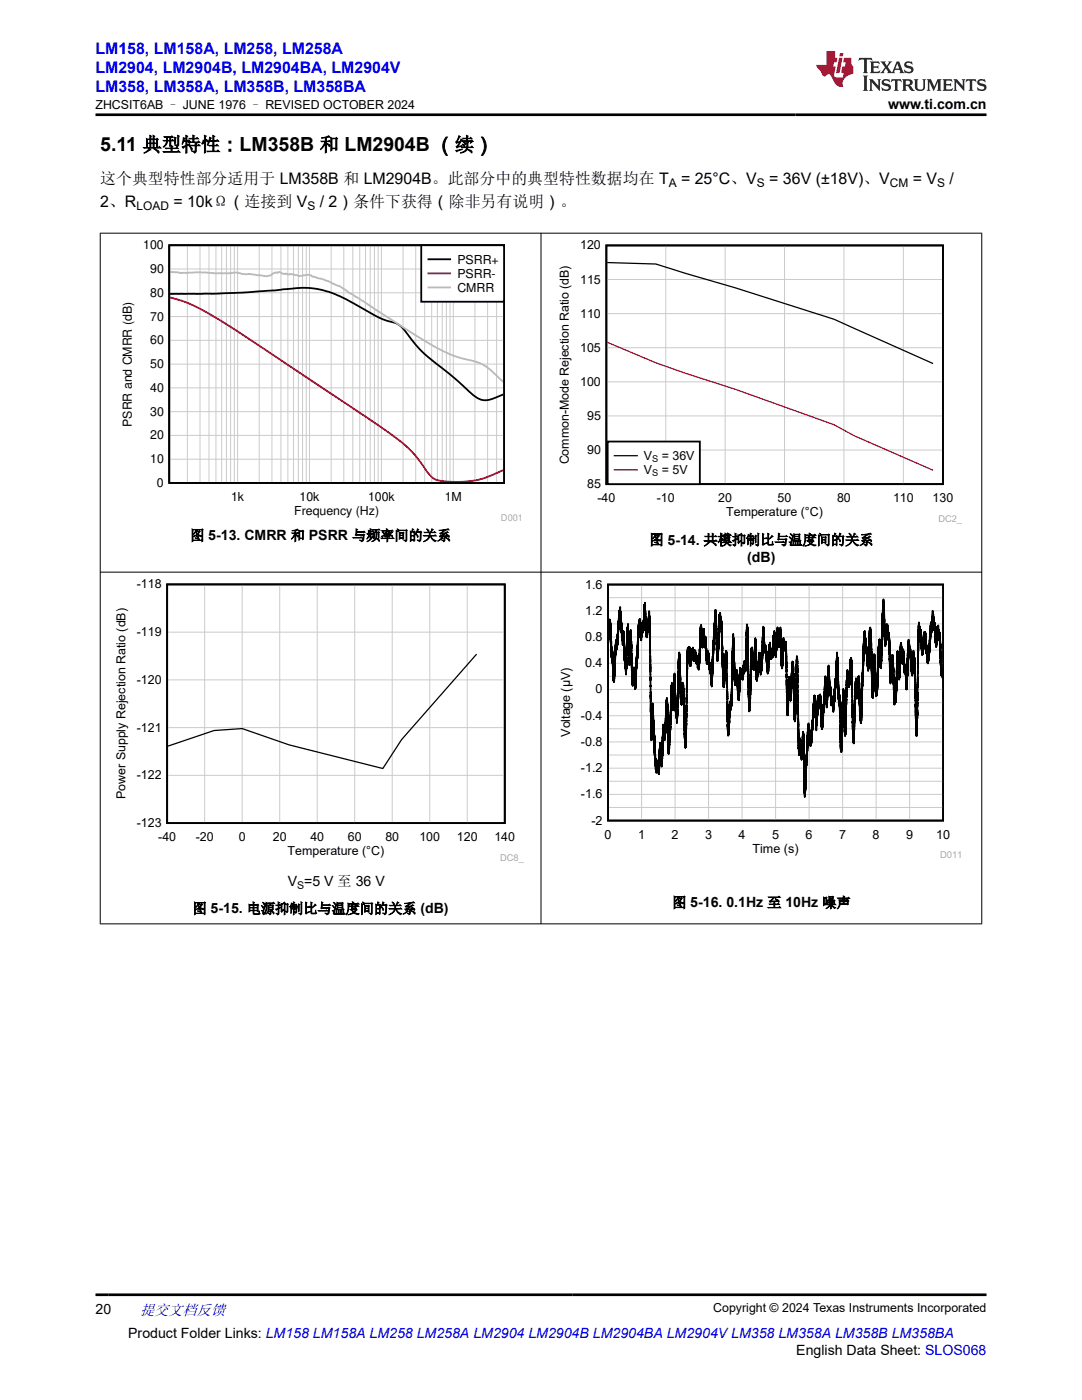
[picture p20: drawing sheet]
<svg xmlns="http://www.w3.org/2000/svg" width="216mm" height="279mm" viewBox="0 0 216 279" stroke-linecap="round" stroke-linejoin="round" font-family="sans-serif">
<defs><g id="words">
<text font-size="3.9" x="20" y="30.2">5.11 典型特性：LM358B 和 LM2904B （续）</text>
<g font-size="3.2" fill="#00f">
<text x="19" y="10.7">LM158, LM158A, LM258, LM258A</text>
<text x="19" y="14.5">LM2904, LM2904B, LM2904BA, LM2904V</text>
<text x="19" y="18.3">LM358, LM358A, LM358B, LM358BA</text>
</g>
<g font-size="3.2">
<text x="20" y="36.7">这个典型特性部分适用于 LM358B 和 LM2904B。此部分中的典型特性数据均在 T</text>
<text x="20" y="41.2">2、R</text>
<text x="34.6" y="41.2">= 10kΩ（连接到 V</text>
<text x="63.8" y="41.2">/ 2）条件下获得（除非另有说明）。</text>
<text x="135.9" y="36.7">= 25°C、V</text>
<text x="153.5" y="36.7">= 36V (±18V)、V</text>
<text x="182.2" y="36.7">= V</text>
<text x="189.5" y="36.7">/</text>
</g>
<text font-size="3" fill="#00f" x="27.9" y="262.4">提交文档反馈</text>
<g font-size="2.8">
<text x="177.2" y="21.7">www.ti.com.cn</text>
<text x="37.9" y="107.8">图 5-13. CMRR 和 PSRR 与频率间的关系</text>
<text x="129.6" y="108.7">图 5-14. 共模抑制比与温度间的关系</text>
<text x="149.1" y="112.1">(dB)</text>
<text x="57.4" y="176.8">V =5 V 至 36 V</text>
<text x="38.4" y="182.3">图 5-15. 电源抑制比与温度间的关系 (dB)</text>
<text x="134.1" y="181.1">图 5-16. 0.1Hz 至 10Hz 噪声</text>
<text x="19" y="262.1">20</text>
<text x="25.6" y="266.9">Product Folder Links: LM158 LM158A LM258 LM258A LM2904 LM2904B LM2904BA LM2904V LM358 LM358A LM358B LM358BA</text>
<text x="158.9" y="270.3">English Data Sheet: SLOS068</text>
</g>
<g font-size="2.5">
<text x="19.1" y="21.8">ZHCSIT6AB – JUNE 1976 – REVISED OCTOBER 2024</text>
<text x="28.6" y="49.8">100</text>
<text x="91.3" y="52.6">PSRR+</text>
<text x="115.8" y="49.8">120</text>
<text x="30" y="59.2">80</text>
<text x="30" y="54.5">90</text>
<text x="91.3" y="55.4">PSRR-</text>
<text x="91.3" y="58.2">CMRR</text>
<text x="115.8" y="56.6">115</text>
<text x="30" y="64">70</text>
<text x="115.8" y="63.4">110</text>
<text x="30" y="68.7">60</text>
<text x="115.8" y="70.2">105</text>
<text x="30" y="73.5">50</text>
<text x="115.8" y="77">100</text>
<text x="30" y="83">30</text>
<text x="30" y="78.2">40</text>
<text x="117.1" y="83.8">95</text>
<text x="26.3" y="85.2" transform="rotate(-90 26.3 85.2)">PSRR and CMRR (dB)</text>
<text x="30" y="87.7">20</text>
<text x="30" y="92.5">10</text>
<text x="113.5" y="92.7" transform="rotate(-90 113.5 92.7)">Common-Mode Rejection Ratio (dB)</text>
<text x="117.1" y="90.6">90</text>
<text x="128.5" y="91.8">V</text>
<text x="128.5" y="94.6">V</text>
<text x="132.1" y="91.8">= 36V</text>
<text x="132.1" y="94.6">= 5V</text>
<text x="31.3" y="97.2">0</text>
<text x="46.1" y="100">1k</text>
<text x="59.8" y="100">10k</text>
<text x="73.4" y="100">100k</text>
<text x="88.8" y="100">1M</text>
<text x="117.1" y="97.4">85</text>
<text x="119.2" y="100.3">-40</text>
<text x="131.1" y="100.3">-10</text>
<text x="143.3" y="100.3">20</text>
<text x="155.2" y="100.3">50</text>
<text x="167" y="100.3">80</text>
<text x="178.2" y="100.3">110</text>
<text x="186.1" y="100.3">130</text>
<text x="58.7" y="102.8">Frequency (Hz)</text>
<text x="144.9" y="103.1">Temperature (°C)</text>
<text x="27.3" y="117.4">-118</text>
<text x="116.8" y="117.5">1.6</text>
<text x="116.8" y="122.7">1.2</text>
<text x="27.3" y="127">-119</text>
<text x="116.8" y="127.9">0.8</text>
<text x="27.3" y="136.5">-120</text>
<text x="116.8" y="133.2">0.4</text>
<text x="115.9" y="143.6">-0.4</text>
<text x="118.9" y="138.4">0</text>
<text x="27.3" y="146">-121</text>
<text x="113.8" y="147" transform="rotate(-90 113.8 147)">Voltage (µV)</text>
<text x="115.9" y="148.9">-0.8</text>
<text x="27.3" y="155.5">-122</text>
<text x="115.9" y="154.1">-1.2</text>
<text x="25" y="159.4" transform="rotate(-90 25 159.4)">Power Supply Rejection Ratio (dB)</text>
<text x="115.9" y="159.3">-1.6</text>
<text x="27.3" y="165.1">-123</text>
<text x="31.6" y="167.9">-40</text>
<text x="39.1" y="167.9">-20</text>
<text x="47.6" y="167.9">0</text>
<text x="54.4" y="167.9">20</text>
<text x="61.9" y="167.9">40</text>
<text x="69.4" y="167.9">60</text>
<text x="76.9" y="167.9">80</text>
<text x="83.7" y="167.9">100</text>
<text x="91.2" y="167.9">120</text>
<text x="98.7" y="167.9">140</text>
<text x="118" y="164.6">-2</text>
<text x="120.6" y="167.4">0</text>
<text x="127.3" y="167.4">1</text>
<text x="134" y="167.4">2</text>
<text x="140.7" y="167.4">3</text>
<text x="147.4" y="167.4">4</text>
<text x="154.1" y="167.4">5</text>
<text x="160.8" y="167.4">6</text>
<text x="167.4" y="167.4">7</text>
<text x="174.1" y="167.4">8</text>
<text x="180.8" y="167.4">9</text>
<text x="186.8" y="167.4">10</text>
<text x="57.4" y="170.7">Temperature (°C)</text>
<text x="150.1" y="170.2">Time (s)</text>
<text x="142.3" y="261.8">Copyright © 2024 Texas Instruments Incorporated</text>
</g>
<g font-size="2.4">
<text x="27.2" y="41.9">LOAD</text>
<text x="61.3" y="41.9">S</text>
<text x="133.4" y="37.3">A</text>
<text x="151" y="37.3">S</text>
<text x="177.6" y="37.3">CM</text>
<text x="187" y="37.3">S</text>
</g>
<text font-size="2.1" x="59.3" y="177.4">S</text>
<g font-size="1.9">
<text x="130.1" y="92.2">S</text>
<text x="130.1" y="95.1">S</text>
</g>
<g font-size="1.9" fill="#a8a8a8">
<text x="187.2" y="104.2">DC2_</text>
<text x="99.8" y="171.8">DC8_</text>
<text x="187.6" y="171.2">D011</text>
</g>
<text font-size="1.8" fill="#a8a8a8" x="100" y="103.9">D001</text>
</g></defs>
<path d="M33.8 48.9h66.8v47.5h-66.8zM33.9 58.6h8.4l6-.2 12.1-1 2.9 .3 2.3 .5 3.4 1.5 6.6 3.7 1.5 .6 1.7 .4 1 .6 .9 .9 2.3 3 1.6 1.6 5.4 4.4 4.1 3.7 1.2 .9 1.1 .4 1-.1 3-1.1" fill="none" stroke="#000" stroke-width=".36"/>
<g fill="none" stroke="#cbcbcb" stroke-width=".2">
<path d="M33.8 58.4h66.8M33.8 53.7h66.8M37.4 48.9v47.5M39.9 48.9v47.5M41.7 48.9v47.5M43.1 48.9v47.5M44.2 48.9v47.5M45.2 48.9v47.5M46 48.9v47.5M46.8 48.9v47.5M47.4 48.9v47.5M51.7 48.9v47.5"/>
<path d="M54.3 48.9v47.5M56.1 48.9v47.5M57.4 48.9v47.5M58.6 48.9v47.5M59.5 48.9v47.5M60.4 48.9v47.5M61.1 48.9v47.5M61.8 48.9v47.5M66.1 48.9v47.5M68.6 48.9v47.5M70.4 48.9v47.5M71.8 48.9v47.5"/>
<path d="M72.9 48.9v47.5M73.9 48.9v47.5M74.7 48.9v47.5M75.5 48.9v47.5M76.1 48.9v47.5M80.4 48.9v47.5M82.9 48.9v47.5M84.7 48.9v47.5M86.1 48.9v47.5M87.3 48.9v47.5M88.2 48.9v47.5M89.1 48.9v47.5"/>
<path d="M89.8 48.9v47.5M90.5 48.9v47.5M94.8 48.9v47.5M97.3 48.9v47.5M99.1 48.9v47.5M100.5 48.9v47.5M33.8 77.4h66.8M33.8 72.7h66.8M33.8 67.9h66.8M33.8 63.2h66.8M33.8 91.6h66.8M33.8 86.9h66.8"/>
<path d="M33.8 82.2h66.8"/>
</g>
<path d="M33.9 59.4l2.4 .6 1.7 .7 2.5 1.2 3.9 2.3 30.9 20.5 4.1 3 2 1.7 1.8 1.9 2.1 3a5 5 0 0 0 4.5 1.8h2.8l2.7-.3 2-.6 3.1-1.4" fill="none" stroke="#f00" stroke-width=".36"/>
<path d="M33.9 54.3l2.3 .2 3.8-.2 4.6 .3 2.5-.2 1.8 .4 1.1-.1 2.3 .3a2.64 2.64 0 0 0 2.4-.5l.3-.1 .3 .1a.75 .75 0 0 1 1.1 .1h.7l.4 .2 .5-.1 1.7 .4 .9-.2a1.88 1.88 0 0 1 1.7 .3l3.2 .9 2.3 1 1.8 1.3 2.9 1.7 9.5 6.2 5.5 3.3 3.2 1.5 4.3 1.1 1.4 .6 1.5 1 2.5 2.4" fill="none" stroke="#b8b8b8" stroke-width=".36"/>
<path d="M84.1 48.9h16.5v11.3h-16.5z" fill-rule="evenodd" fill="#fff"/>
<path d="M84.1 48.9h16.5v11.3h-16.5zM85.5 51.7h4.3M121 49h67.2v47.6h-67.2z" fill="none" stroke="#000" stroke-width=".36"/>
<path d="M85.5 54.6h4.3" fill="none" stroke="#f00" stroke-width=".36"/>
<path d="M85.5 57.4h4.3" fill="none" stroke="#b8b8b8" stroke-width=".36"/>
<path d="M121 55.8h67.2M132.8 49v47.6M144.7 49v47.6M156.5 49v47.6M168.4 49v47.6M180.3 49v47.6M121 76.2h67.2M121 69.4h67.2M121 62.6h67.2M121 89.8h67.2M121 83h67.2" fill="none" stroke="#cbcbcb" stroke-width=".2"/>
<path d="M121.2 52.4l9.7 .3 15.8 4.7 19.7 6.3 19.8 8.9" fill="none" stroke="#000" stroke-width=".25"/>
<path d="M121.2 68.3l9.7 4.1 5.9 2.1 9.9 3.2 19.7 7.1 4 2.1 15.8 6.9" fill="none" stroke="#f00" stroke-width=".25"/>
<path d="M121.3 88.1h18.3v8.5h-18.3z" fill-rule="evenodd" fill="#fff"/>
<path d="M121.3 88.1h18.3v8.5h-18.3zM33.4 116.6h67.3v47.7h-67.3zM121.3 116.7h66.9v47.1h-66.9zM121.5 126.8v-.4v.6l.1-3.4 .2 2.1v-1.4v2.9v-1.6l.1 4.2 .1-1.8v3.2l.1-1.2v1.3v-1.4v1.4v-1.7l.4 6.5 .4-7.9v1.1v-1.3v1.6v-1.9l.2 1.9v-1.7v1.7l.4-6.9 .1 2.1v-3v1.6l.1-2.3 .2 4.1v-1.4l.3 3.9v-1.4v2.4v-2.2l.1 1.7 .1-2.2v1.6v-1.5l.2 5.8 .1-1.2 .2 3.9 .4-10 .3 7.9v-1v1.2l.3-6.9 .3 10.7v-1.1l.1 1.4v-1.6v1.5l.2-3v1.4v-1.5v1.7v-2.1l.2 4.3 .5-7.3v1.3v-2.5v2.1l.3-6.9v1.2l.1-1.6v1.3v-1.6l.3 4.3 .2-3.6 .1 2.1 .1-1.6v1.1v-1v1.2l.1-1.1v1l.3-5.6 .2 5.9v-.8l.2 1.8 .1-3.1 .1 2v-1.8l.1 1.4 .1-3.7 .1 1.9v-1l.4 24.8 .2-7.3 .1 4v-2.8v3.4v-2.2v2.4l.1-.8v1v-1.6v2v-2v2.7v-2.6l.4 9.7 .1-1.4 .1 2 .1-2.5v1.6l.1-1.2v1.4v-1.4l.2 1.7v-1.4l.1 2.1 .2-6.3 .3 4.8 .1-1.6v1.4l.2-8.2v1.4l.1-1.3 .2 3 .1-1.6v1.2l.4-8 .4 11 .5-13.5v1.1l.1-1.6 .2 5.5 .3-7.4 .2 7.1v-.4v.7v-.9l.1 2.2v-1.2l.1 1.4v-1.1v1.2v-1.3l.1 2.2 .4-14.1 .4 9.8v-1.4l.1 2v-2.1v2.1l.2-4.3 .1 1.8v-1.4l.5 12.5 .4-19.9 .2 1.7 .1-1.9 .2 3.8 .2-1.5v1.5l.1-2.4v1v-2l.1 2v-1.8v1.4l.1-1.6v1.3l.1-1.6 .1 2.7v-1.3v.9v-1v1.4l.2-2.1 .1 1.2v-1.2l.1 2.3 .1-1.4v1.5v-1v1.2l.1-1.3v1.1v-1.1v1.1l.1-1v1v-.9v.8v-1.3l.1 1.7v-1.4v2.2l.1-2.1 .1 2.5 .5-9 .3 4.5 .2-3.7 .3 3.7 .1-2.1v1.8v-1.7v2.3v-1.5l.2 4.4v-1.6l.2 1.7 .1-2.6v1.6v-1.2l.2 2.9v-1l.1 1.6 .1-1.5v1.4v-1.1l.1 1.7v-1.3v1.3v-1.2l.2 3.9 .8-15.3 .4 10.2 .4-9v.7v-1.2l.1 1.8v-1.9l.1 2.1v-1.2l.2 2.3v-.8l.4 12.5 .5-7.3v1.2l.1-.6 .3 16.3 .1-1.9v1.3l.2-5.8v1.3l.1-1.8 .1 1.8v-1.6l.1 1.2v-1.8l.1 1.2 .3-14.1 .3 10.1v-1.5l.1 1.5v-1.8v1.6l.2-2.8v1.2v-1.1l.1 1.1v-1v1.7v-1.8l.1 1.8v-1.2l.1 4.4v-1.4l.2 2.4 .3-6.5 .1 2.2 .1-1.9 .2 1.4v-.9v1.4l.1-1.1v1.1v-1.2v1.3l.3-3.4v1.5v-1.4l.1 1.1v-1.5v1.6v-1.2v1.1v-.9l.1 1.5 .4-9.4 .4 17.4 .1-2.1v.9l.4-11.5v1.4l.1-1.5v2.6l.1-1.2 .1 3 .1-1.5v1.7l.3-6.4 .3 8.5 .3-2.8v1.1v-1.5v1.3l.2-3.8 .3 4.4 .2-2.2v1.3l.3-8.6 .2 4.6v-1.1l.1 1.7v-1.1v1v-1.2v1.2l.1-1.2v1.1l.1-1.3v1.6v-1.2l.2 3v-2.2l.2 4.5v-1.5l.1 1.1 .3-5.9v1.4v-.8l.2 2.7v-1.7l.1 1.7 .1-1.9v1.5l.1-1.4v1.5l.1-1.4v.9l.3-4.6 .3 5.1 .3-6 .3 4 .1-2v1.8l.2-3.2v1.3v-1.9l.3 8.2 .3-6.1 .1 1.6v-.9l.1 1.5v-1.3v1.6v-1.2l.1 1 .1-1.6 .1 1.1v-1v.8v-.7l.3 14.5 .3-7.4v1.3v-1.5l.4 4.7 .3-7.8 .1 1.5v-1.2l.4 11.7 .4-13v1v-.9l.4 19.6 .2-3.3 .3 3.9v-1.1v1.4l.3-5.6 .4 13 .6-13.7v1.2l.1-2.1v1.6l.1-1.3v2.2l.1-1.8v2.1v-1.5l.1 2 .1-1.2v2.4v-1.9l.1 1.8 .3-4.5v1.1v-1.1v.9v-1.5l.1 1.4v-1.9v1.3v-1.8v1.4l.3-5.3 .2 1.8v-.7l.1 3.8v-1.5l.1 3.6 .3-6.5v1l.1-1.3v1.3v-1.5v2.2l.1-1.3 .1 1.5 .2-2.6 .3 6.8 .1-.9v.9v-.8v.6l.3-5v1l.3-6.3 .3 6.3 .3-8.4 .2 4.9v-1.4l.2 1.9v-1.1l.3 3.7 .1-1.8 .1 1.7v-1.3l.1 2.6v-1.7v1.4l.1-2v1.6l.5-7.7v1l.1-4.4 .4 10v-1.9v1.5v-1.4l.1 1.4v-1.1l.3 10.8v-1.2v1.7l.1-1.6v1.7l.4-12.6 .3 9.3 .1-1.4v1.2v-1.2v1l.4-12.7v1.3v-1.1v1.3v-1.1v1.5l.1-1.5 .2 3 .2-4.3v1.2l.1-2.4v1l.1-1.2 .4 15.7v-1l.1 2.3 .4-12.4 .1 3v-3.7l.1 3.8 .1-2.8v3.1v-2.1l.1 2v-2.9v2.7l.1-3.3v2.5l.1-3.4 .5 9.4 .7-18.2 .1 1.6v-1.7l.1 3.1v-1.6l.1 2.6v-2v2.4l.1-1.5 .1 1.7v-1.2l.2 4.4 .4-8.7 .5 14.1 .3-8.8v1.6l.1-1.4 .1 1.9v-1.5l.1 6.6v-.6v1v-1.1l.2 1.9 .2-2.9v1l.4-9.4 .3 5.8 .5-13.8 .3 9.4 .3-4.2v2v-2.2v1.2l.1-1.2 .1 1.4v-1v2l.1-1.5 .1 2.3v-1.6l.1 1.6v-1.3l.3 9.9 .2-3.9v1.6l.1-2.9 .1 1.8v-2.3l.1 1.8v-1.3l.3 9.4v-1.5v1.1v-1.3v1.6v-1.5l.1 1.4 .1-1.7v1.4v-1.6l.1 1.2 .3-9.4v.9v-1.2l.3 5.7 .4-7.4 .3 4.1 .1-2.8 .1 1.8v-1.1l.2 4.1 .1-1.7 .1 1.5v-1.1l.2 4.5 .4-9.9v1.3v-1.1l.3 2.9v-.9v1.2v-1.6l.3 5 .1-1.6v2l.3-5 .2 3v-1.7l.1 3.2v-1l.3 13.5 .5-22.7 .2 3.7 .1-2.2 .1 1.5v-1.2l.2 4.7 .2-2.3v1.8l.1-2.7 .1 1v-2.1v1.4v-1.7l.1 1.7v-1.4v.3v-.4v.8v-.9v1.5l.1-1.5 .1 2.1v-1.4l.2 3.4v-1.6v1.6v-1l.1 2.1v-1.5l.2 2.5 .3-3.8v1.1l.2-5.3 .1 1.4v-1.7l.1 2.2v-2v1.6l.1-1.3v.9l.1-3.6v1.7l.1-1.4v1.7v-1.5l.1 2.5v-1.2v1.4v-.9l.1 1.6 .1-1.5v1.2l.1-.8v1.4v-.9l.2 3.9 .2-2.6v1.2v-2.4v1.7l.1-2 .1 1.9v-1.6v1.2v-1.7v2.3v-1.5l.1 2 .1-1.6 .1 1.9v-1.7l.2 6.6v-1l.1 2.4v-.9l.1 1.4 .1-1.3v1.9" fill="none" stroke="#000" stroke-width=".36"/>
<path d="M122.6 90.9h4.6M95.1 130.5l-15 17.1-3.7 5.8-18.7-4.7-9.4-3.3-5.6 .4-9.2 3.1" fill="none" stroke="#000" stroke-width=".25"/>
<path d="M122.6 93.8h4.6" fill="none" stroke="#f00" stroke-width=".25"/>
<g fill="none" stroke="#cbcbcb" stroke-width=".2">
<path d="M40.8 116.6v47.7M48.3 116.6v47.7M55.8 116.6v47.7M63.3 116.6v47.7M70.8 116.6v47.7M78.3 116.6v47.7M85.8 116.6v47.7M93.2 116.6v47.7M121.3 119.3h66.9M128 116.7v47.1M134.7 116.7v47.1M141.4 116.7v47.1"/>
<path d="M148.1 116.7v47.1M154.8 116.7v47.1M161.4 116.7v47.1M168.1 116.7v47.1M174.8 116.7v47.1M181.5 116.7v47.1M33.4 135.7h67.3M33.4 126.2h67.3M121.3 137.6h66.9M121.3 135h66.9M121.3 132.4h66.9M121.3 129.7h66.9"/>
<path d="M121.3 127.1h66.9M121.3 124.5h66.9M121.3 121.9h66.9M33.4 154.7h67.3M33.4 145.2h67.3M121.3 158.5h66.9M121.3 155.9h66.9M121.3 153.3h66.9M121.3 150.7h66.9M121.3 148.1h66.9M121.3 145.5h66.9M121.3 142.8h66.9"/>
<path d="M121.3 140.2h66.9M121.3 161.1h66.9"/>
</g>
<path d="M19.9 46.5h176.1M20 46.5v137.9M107.9 46.5v137.9M195.9 46.5v137.9M19.9 114.2h176.1M19.9 184.4h176.1" fill="none" stroke="#000" stroke-width=".2"/>
<path d="M171.5 11.6l-.2 .5 .5-.2h.6v.1v2.2l-.2 .4h1l-.2-.4v-2.2v-.1h.5l.6 .2-.2-.5zM173.6 12.3l.2 .4v1.5l-.2 .4h1.9l.1-.6a1.08 1.08 0 0 1-1.3 .2v-.7h.6l.4 .2v-.7l-.4 .2h-.6v-.5l.2-.2a1 1 0 0 1 1 .3l-.1-.5zM175.7 12.3l.9 1.1-1 1.2h.9l-.2-.2 .5-.8 .4 .8-.2 .2h1.6l-.2-.2 .2-.5h.9l.1 .5-.1 .2h.9l-.2-.3-.8-2h-.5l-.9 2.2-.9-1.1 .9-1.1h-.8l.2 .2-.4 .6-.4-.6 .2-.2zM179 12.7l.4 1h-.7zM180.7 12.4a.65 .65 0 0 0-.2 .7 .65 .65 0 0 0 .6 .5l.6 .1 .1 .3a.79 .79 0 0 1-.7 .4 .79 .79 0 0 1-.7-.5l.1 .7 .2-.1a.93 .93 0 0 0 1.1 .1 .93 .93 0 0 0 .4-1 1.46 1.46 0 0 0-1.2-.6l-.1-.3a1.09 1.09 0 0 1 1.2 .2l-.2-.6-.1 .1-.5-.2zM172.2 15.1l.2 .4v2.2l-.2 .4h1l-.2-.4v-2.2l.2-.4zM173.4 15.8l.2 .4v1.5l-.2 .4h.8l-.3-.4 .1-1.3 1.6 1.8v-2l.2-.4h-.7l.1 .2 .1 1.1-1.2-1.3zM176.2 15.9a.65 .65 0 0 0-.2 .8 .65 .65 0 0 0 .6 .4l.6 .2 .1 .2a.79 .79 0 0 1-.7 .4 .79 .79 0 0 1-.7-.5l.1 .7 .2-.1a.93 .93 0 0 0 1.1 .1 .93 .93 0 0 0 .4-.9 1.46 1.46 0 0 0-1.2-.6l-.1-.4a1.09 1.09 0 0 1 1.2 .2l-.1-.6-.2 .1-.5-.1zM177.9 15.8l-.1 .6a.63 .63 0 0 1 .8-.3v1.6l-.3 .4h1l-.2-.4v-1.6a.66 .66 0 0 1 .8 .3l-.1-.6zM180 15.8l.2 .4v1.5l-.2 .4h1l-.2-.2-.1-.7h.5l.1 .2a.79 .79 0 0 0 1.2 .6l-1-.9a.61 .61 0 0 0 .6-.6 .61 .61 0 0 0-.5-.7zM180.8 16.1h.1a.47 .47 0 0 1 .5 .1 .47 .47 0 0 1 .1 .5l-.1 .1-.7 .1zM182.3 15.8l.2 .2a2.27 2.27 0 0 0 .4 2 1.04 1.04 0 0 0 1.7-.7v-1.3l.2-.2h-.8l.2 .4v1.1a.6 .6 0 0 1-.6 .6 .6 .6 0 0 1-.6-.6v-1.1l.3-.4zM184.9 15.8l.2 .4v1.5l-.2 .4h.8l-.3-.4v-1.4l.9 1.9 .9-1.9v1.4l-.3 .4h1l-.2-.4v-1.5l.2-.4h-.8l-.7 1.5-.6-1.5zM188.1 15.8l.2 .4v1.5l-.2 .4h1.9l.1-.6a1.09 1.09 0 0 1-1.3 .2v-.7h.6l.4 .2v-.6l-.4 .2h-.6v-.6l.2-.1a1.01 1.01 0 0 1 1 .3l-.1-.6zM190.2 15.8l.3 .4v1.5l-.3 .4h.8l-.2-.4v-1.3l1.6 1.8v-2l.2-.4h-.7l.2 .2v1.1l-1.2-1.3zM192.8 15.8l-.1 .6a.63 .63 0 0 1 .8-.3v1.6l-.3 .4h1l-.2-.4v-1.6a.66 .66 0 0 1 .8 .3l-.1-.6zM195.2 15.9a.65 .65 0 0 0-.2 .8 .65 .65 0 0 0 .6 .4l.6 .2 .2 .2a.79 .79 0 0 1-.7 .4 .79 .79 0 0 1-.7-.5l.1 .7 .2-.1a.93 .93 0 0 0 1 .1 .93 .93 0 0 0 .5-.9 1.46 1.46 0 0 0-1.3-.6v-.4a1.09 1.09 0 0 1 1.2 .2l-.2-.6-.2 .1-.5-.1z" fill="#231f20"/>
<path d="M164.9 10.2v2.8h-2l.1 .3 .8 1a.95 .95 0 0 0 1 .9 .59 .59 0 0 1 .5-.4 .59 .59 0 0 1 .5 .4l.4 .7a1.59 1.59 0 0 0 2.1 1.4 1.61 1.61 0 0 1 1-2.3l1-.3-.1-1.5a1.59 1.59 0 0 1-.3-1.7h-1.5l-.2 .9h.6l-.2 .9h-.5l-.2 1v.2l.4 .1-.1 .9h-.7a.73 .73 0 0 1-1-.7l.3-1.5h-.5l.1-.9h.5l.2-.9h-.5v-1.3zM167.4 11.5l-.6 3.1h.7l.6-3.1zM167.6 10.6l-.1 .6h.7l.1-.6z" fill="#ed1c24"/>
<path d="M19 22.9h177.8M19 258.4h177.8" fill="none" stroke="#000" stroke-width=".53"/>
<use href="#words"/>
</svg>
